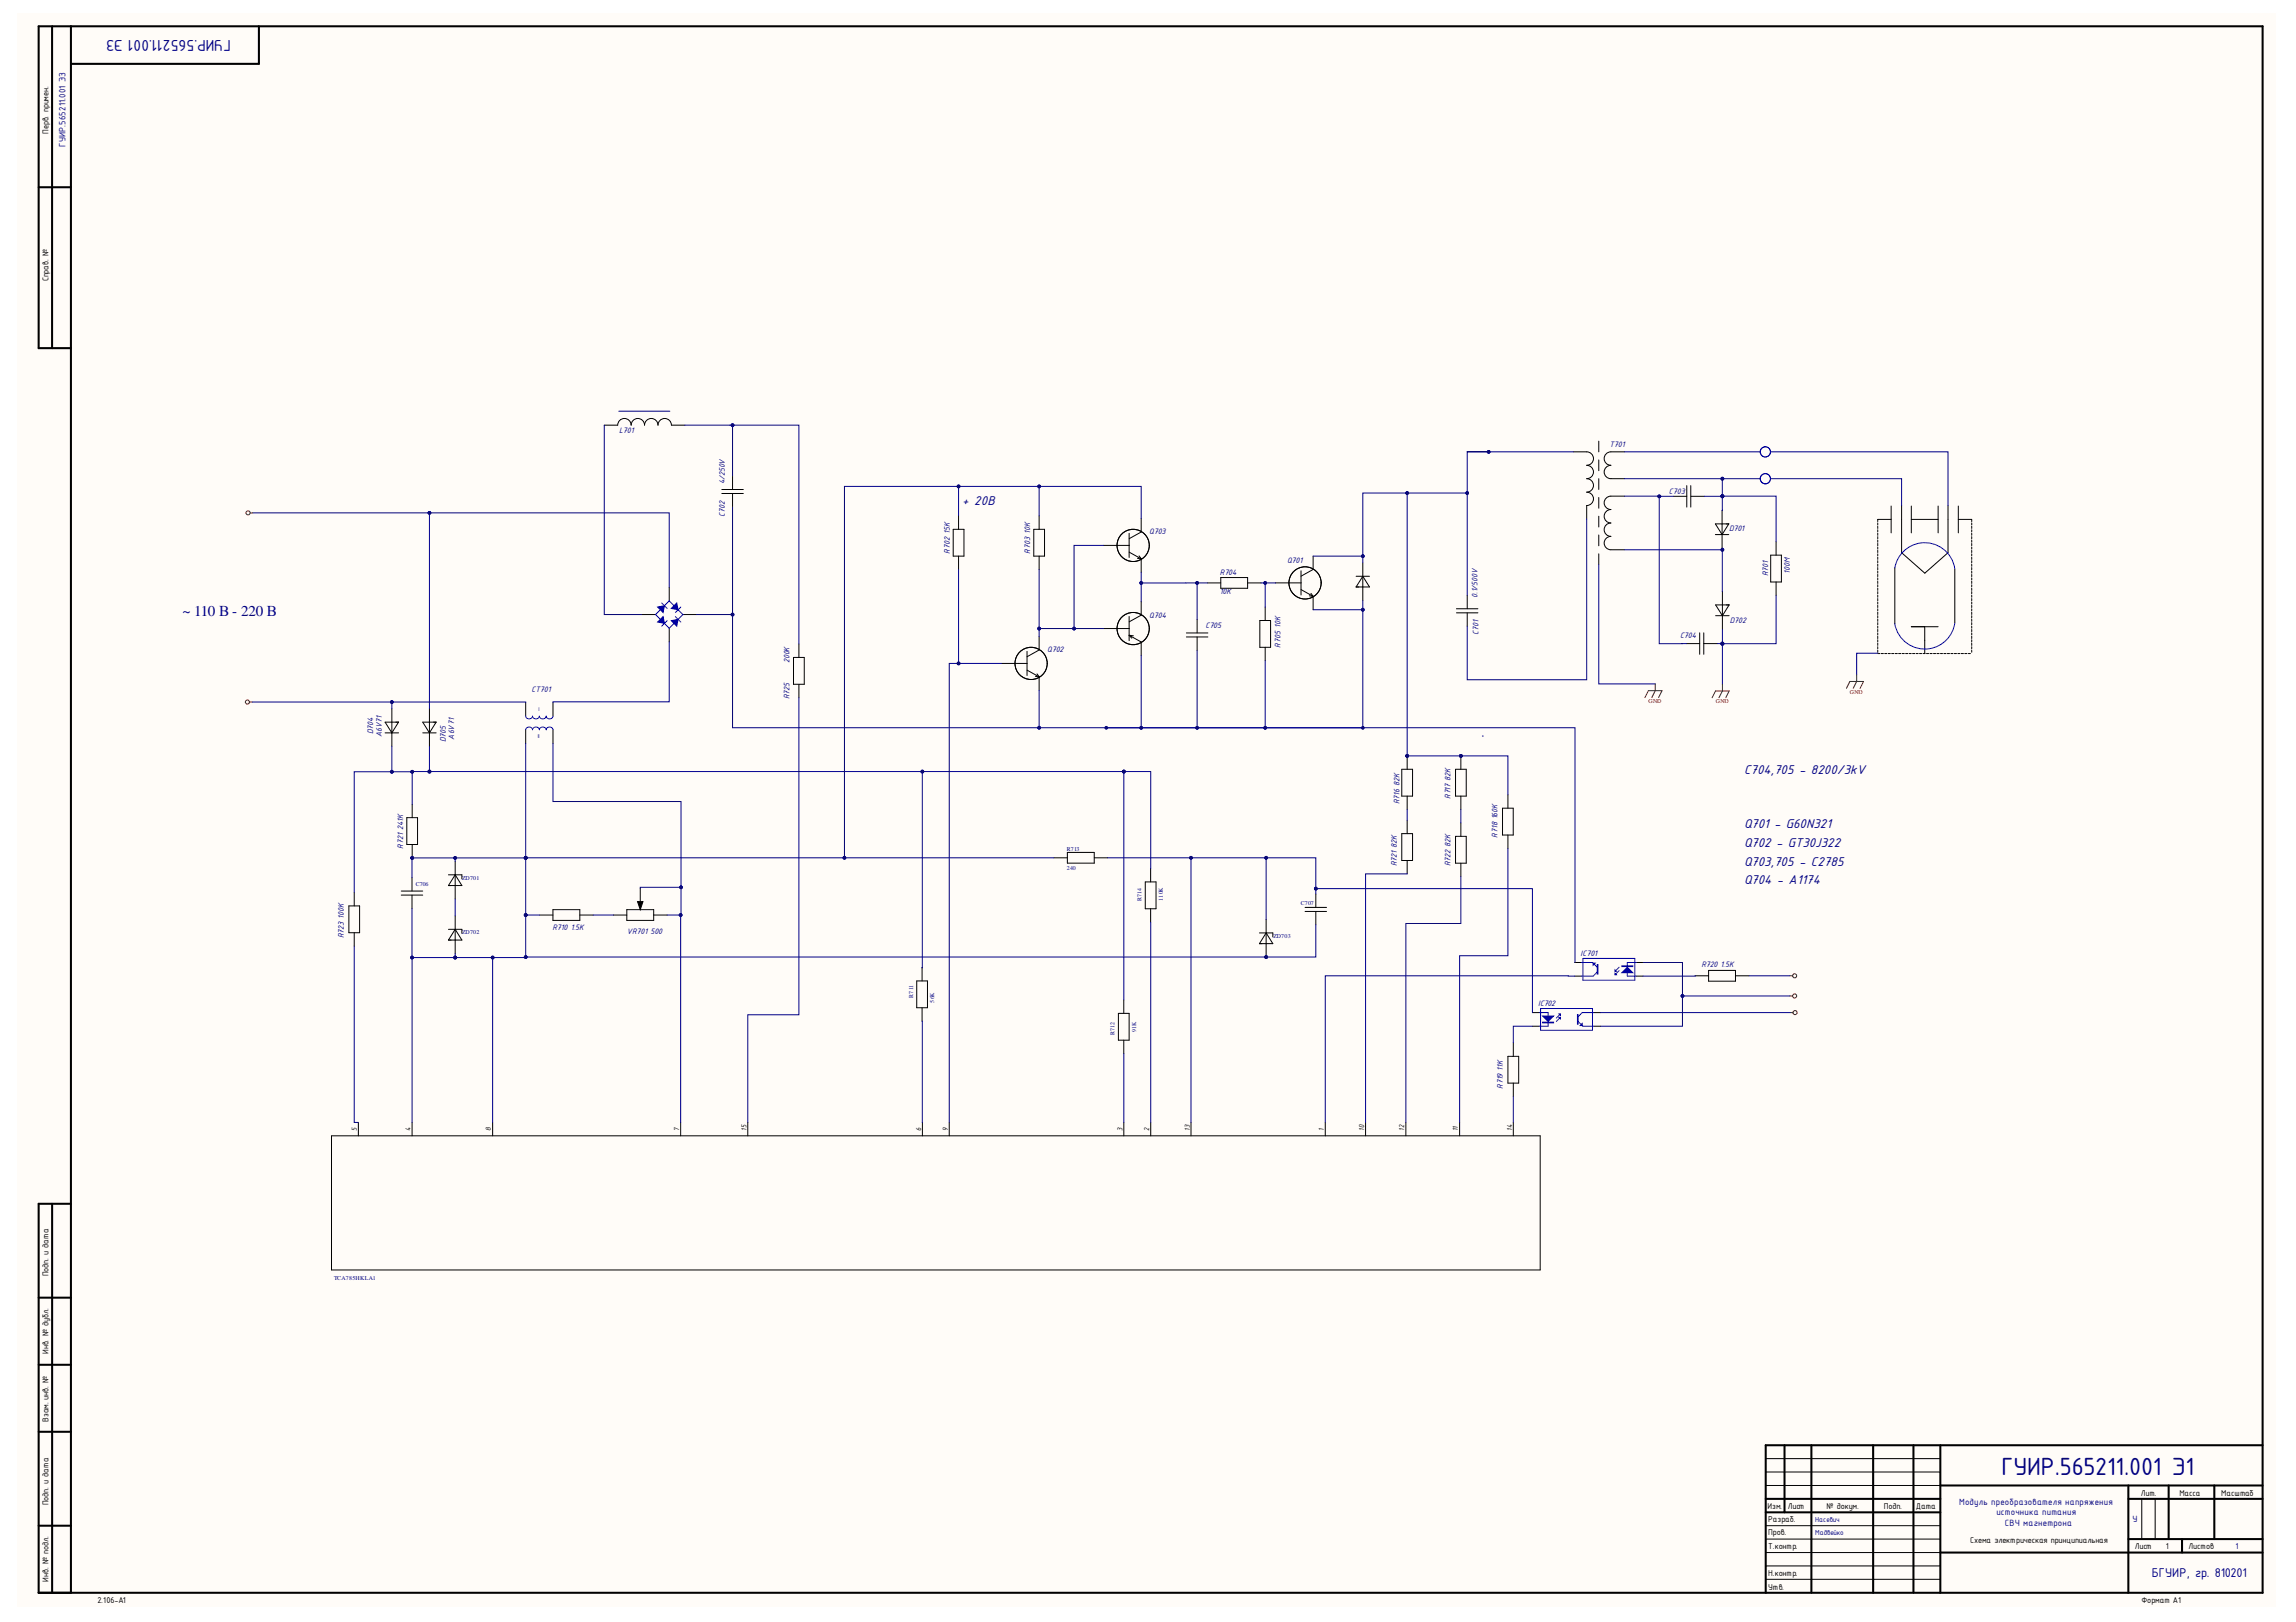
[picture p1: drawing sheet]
<svg xmlns="http://www.w3.org/2000/svg" width="297mm" height="210mm" viewBox="0 0 297 210" stroke-linecap="round" stroke-linejoin="round" font-family="sans-serif">
<defs><g id="words">
<text font-size="3.5" fill="#000080" x="259" y="190.8">ГУИР.565211.001 Э1</text>
<text font-size="2.2" fill="#000080" x="29.9" y="5.2" transform="rotate(-180 29.9 5.2)">ГУИР.565211.001 ЭЗ</text>
<text font-size="1.9" fill="#000080" x="23.6" y="79.8">~ 110 В - 220 В</text>
<g font-size="1.8" fill="#000080">
<text x="124.5" y="65.3">+ 20B</text>
<text x="225.6" y="100.2">C704,705 - 8200/3kV</text>
<text x="225.6" y="107.1">Q701 - G60N321</text>
<text x="225.6" y="109.6">Q702 - GT30J322</text>
<text x="225.6" y="112">Q703,705 - C2785</text>
<text x="225.6" y="114.4">Q704 - А1174</text>
<text x="278.4" y="204.1">БГУИР, гр. 810201</text>
</g>
<g font-size="1.3" fill="#000080">
<text x="8.5" y="19" transform="rotate(-90 8.5 19)">ГУИР.565211.001 ЭЗ</text>
<text x="253.5" y="194.7">Модуль преобразователя напряжения</text>
<text x="258.3" y="196.1">источника питания</text>
<text x="259.4" y="197.5">СВЧ магнетрона</text>
<text x="275.9" y="196.9">У</text>
</g>
<g font-size="1.2">
<text x="6.3" y="17.3" transform="rotate(-90 6.3 17.3)">Перв. примен.</text>
<text x="6.3" y="36.4" transform="rotate(-90 6.3 36.4)">Справ. №</text>
<text x="6.3" y="165.2" transform="rotate(-90 6.3 165.2)">Подп. и дата</text>
<text x="6.3" y="175.2" transform="rotate(-90 6.3 175.2)">Инв. № дубл.</text>
<text x="6.3" y="184.1" transform="rotate(-90 6.3 184.1)">Взам. инв. №</text>
<text x="6.3" y="194.8" transform="rotate(-90 6.3 194.8)">Подп. и дата</text>
<text x="228.7" y="195.2">Изм.</text>
<text x="228.8" y="197">Разраб.</text>
<text x="231.3" y="195.2">Лист</text>
<text x="236.3" y="195.2">№ докум.</text>
<text x="243.7" y="195.2">Подп.</text>
<text x="247.9" y="195.2">Дата</text>
<text x="277" y="193.5">Лит.</text>
<text x="282" y="193.5">Масса</text>
<text x="287.4" y="193.5">Масштаб</text>
<text x="228.8" y="198.7">Пров.</text>
<text x="228.8" y="203.9">Н.контр.</text>
<text x="228.8" y="200.5">Т.контр.</text>
<text x="254.9" y="199.6">Схема электрическая принципиальная</text>
<text x="276.2" y="200.5">Лист</text>
<text x="280.2" y="200.5">1</text>
<text x="283.1" y="200.5">Листов</text>
<text x="6.3" y="204.7" transform="rotate(-90 6.3 204.7)">Инв. № подл.</text>
<text x="12.6" y="207.4">2.106-A1</text>
<text x="228.8" y="205.7">Утв.</text>
<text x="277.1" y="207.4">Формат А1</text>
</g>
<text font-size="1.2" fill="#000080" x="289.2" y="200.5">1</text>
<g font-size="1.1" fill="#000080">
<text x="80.1" y="56.1">L701</text>
<text x="208.2" y="57.9">T701</text>
<text x="93.8" y="62.7" transform="rotate(-90 93.8 62.7)">4/250V</text>
<text x="215.9" y="63.9">C703</text>
<text x="93.8" y="66.9" transform="rotate(-90 93.8 66.9)">C702</text>
<text x="122.9" y="71.6" transform="rotate(-90 122.9 71.6)">R702</text>
<text x="122.9" y="69.1" transform="rotate(-90 122.9 69.1)">15K</text>
<text x="133.3" y="71.6" transform="rotate(-90 133.3 71.6)">R703</text>
<text x="133.3" y="69.1" transform="rotate(-90 133.3 69.1)">10K</text>
<text x="148.7" y="69.1">Q703</text>
<text x="223.7" y="68.8">D701</text>
<text x="157.8" y="74.4">R704</text>
<text x="157.8" y="76.9">10K</text>
<text x="166.5" y="72.8">Q701</text>
<text x="191.1" y="77.4" transform="rotate(-90 191.1 77.4)">0.1/500V</text>
<text x="228.8" y="74.6" transform="rotate(-90 228.8 74.6)">R701</text>
<text x="231.6" y="74.3" transform="rotate(-90 231.6 74.3)">100M</text>
<text x="148.7" y="79.9">Q704</text>
<text x="155.9" y="81.3">C705</text>
<text x="165.7" y="83.8" transform="rotate(-90 165.7 83.8)">R705</text>
<text x="165.7" y="81.3" transform="rotate(-90 165.7 81.3)">10K</text>
<text x="191.3" y="82.1" transform="rotate(-90 191.3 82.1)">C701</text>
<text x="217.3" y="82.6">C704</text>
<text x="223.8" y="80.6">D702</text>
<text x="68.8" y="89.6">CT701</text>
<text x="102.2" y="85.8" transform="rotate(-90 102.2 85.8)">200K</text>
<text x="135.5" y="84.4">Q702</text>
<text x="48.3" y="95" transform="rotate(-90 48.3 95)">D704</text>
<text x="49.4" y="95.4" transform="rotate(-90 49.4 95.4)">A6V71</text>
<text x="58.8" y="95.7" transform="rotate(-90 58.8 95.7)">A6V71</text>
<text x="102.2" y="90.5" transform="rotate(-90 102.2 90.5)">R725</text>
<text x="57.7" y="96.1" transform="rotate(-90 57.7 96.1)">D705</text>
<text x="181.1" y="101.7" transform="rotate(-90 181.1 101.7)">82K</text>
<text x="187.7" y="101" transform="rotate(-90 187.7 101)">82K</text>
<text x="52.2" y="107.5" transform="rotate(-90 52.2 107.5)">241K</text>
<text x="181.1" y="104.1" transform="rotate(-90 181.1 104.1)">R716</text>
<text x="187.7" y="103.4" transform="rotate(-90 187.7 103.4)">R717</text>
<text x="193.8" y="106" transform="rotate(-90 193.8 106)">160K</text>
<text x="52.2" y="109.8" transform="rotate(-90 52.2 109.8)">R721</text>
<text x="180.7" y="112.1" transform="rotate(-90 180.7 112.1)">R721</text>
<text x="180.7" y="109.7" transform="rotate(-90 180.7 109.7)">82K</text>
<text x="187.7" y="112.1" transform="rotate(-90 187.7 112.1)">R722</text>
<text x="187.7" y="109.6" transform="rotate(-90 187.7 109.6)">82K</text>
<text x="193.8" y="108.4" transform="rotate(-90 193.8 108.4)">R718</text>
<text x="44.5" y="118.9" transform="rotate(-90 44.5 118.9)">100K</text>
<text x="44.5" y="121.4" transform="rotate(-90 44.5 121.4)">R723</text>
<text x="71.5" y="120.3">R710 1.5K</text>
<text x="81.1" y="120.8">VR701</text>
<text x="84.2" y="120.8">500</text>
<text x="204.5" y="123.7">IC701</text>
<text x="220.1" y="125.1">R720 1.5K</text>
<text x="199" y="130.2">IC702</text>
<text x="194.4" y="140.9" transform="rotate(-90 194.4 140.9)">R719</text>
<text x="194.4" y="138.5" transform="rotate(-90 194.4 138.5)">11K</text>
</g>
<g font-size="1" fill="#000080">
<text x="234.9" y="197">Насевич</text>
<text x="234.9" y="198.6">Мадвейко</text>
</g>
<g font-size=".9">
<text x="46.2" y="146.3" transform="rotate(-90 46.2 146.3)">5</text>
<text x="53.1" y="146.3" transform="rotate(-90 53.1 146.3)">4</text>
<text x="63.5" y="146.3" transform="rotate(-90 63.5 146.3)">8</text>
<text x="87.9" y="146.3" transform="rotate(-90 87.9 146.3)">7</text>
<text x="96.6" y="146.3" transform="rotate(-90 96.6 146.3)">15</text>
<text x="119.2" y="146.3" transform="rotate(-90 119.2 146.3)">6</text>
<text x="122.6" y="146.3" transform="rotate(-90 122.6 146.3)">9</text>
<text x="145.2" y="146.3" transform="rotate(-90 145.2 146.3)">3</text>
<text x="148.7" y="146.3" transform="rotate(-90 148.7 146.3)">2</text>
<text x="153.9" y="146.3" transform="rotate(-90 153.9 146.3)">13</text>
<text x="171.3" y="146.3" transform="rotate(-90 171.3 146.3)">1</text>
<text x="176.5" y="146.3" transform="rotate(-90 176.5 146.3)">10</text>
<text x="181.7" y="146.3" transform="rotate(-90 181.7 146.3)">12</text>
<text x="188.6" y="146.3" transform="rotate(-90 188.6 146.3)">11</text>
<text x="195.6" y="146.3" transform="rotate(-90 195.6 146.3)">14</text>
</g>
<g font-size=".8" fill="#800000">
<text x="239.3" y="89.8">GND</text>
<text x="213.3" y="91">GND</text>
<text x="222" y="91">GND</text>
</g>
<g font-size=".8" fill="#000080">
<text x="69.6" y="95.5">II</text>
<text x="69.7" y="92">I</text>
<text x="59.8" y="113.9">ZD701</text>
<text x="138" y="110.1">R713</text>
<text x="138" y="112.5">240</text>
<text x="53.8" y="114.6">C706</text>
<text x="147.7" y="116.6" transform="rotate(-90 147.7 116.6)">R714</text>
<text x="150.5" y="116.6" transform="rotate(-90 150.5 116.6)">110K</text>
<text x="168.3" y="117.1">C707</text>
<text x="59.8" y="120.9">ZD702</text>
<text x="164.7" y="121.4">ZD703</text>
<text x="118.1" y="129.1" transform="rotate(-90 118.1 129.1)">R711</text>
<text x="120.9" y="129.8" transform="rotate(-90 120.9 129.8)">56K</text>
<text x="144.2" y="133.9" transform="rotate(-90 144.2 133.9)">R712</text>
<text x="147" y="133.6" transform="rotate(-90 147 133.6)">91K</text>
<text x="43.2" y="165.7">TCA785HKLA1</text>
</g>
</g></defs>
<g fill="#fffcf8">
<path d="M2.2 1.7h292.3v206.2h-292.3z" fill-rule="evenodd"/>
<path d="M2.2 1.7h292.3v206.2h-292.3z" fill-rule="evenodd"/>
</g>
<g fill="none" stroke="#000" stroke-width=".26">
<path d="M6.7 3.4v41.7M9.2 3.4v202.7M33.5 3.4v4.9h-24.3M5 24.2h4.2M9.2 45.1h-4.2v-41.7h287.7v202.7h-287.7v-50.3h4.2M6.7 155.8v50.3M5 176.6h4.2M5 167.9h4.2M5 185.3h4.2M5 197.4h4.2M228.4 194h22.6M228.4 195.7h22.6"/>
<path d="M230.9 187v8.7M234.3 187v19.1M242.3 187v19.1M247.5 187v19.1M251 192.2h41.7M251 187v19.1M275.4 194h17.3M275.4 192.2v13.9M275.4 199.2h17.3M280.6 192.2v7M282.3 199.2v1.7M286.5 192.2v7"/>
<path d="M292.7 187h-64.3v19.1M251 200.9h41.7"/>
</g>
<g fill="none" stroke="#000" stroke-width=".13">
<path d="M45.1 117.2h1.4v3.5h-1.4zM45.8 115.5v1.7M45.8 120.7v1.7M228.4 199.2h22.6M228.4 197.4h22.6M228.4 192.2h22.6M228.4 190.5h22.6M228.4 188.8h22.6M277.1 194v5.2M278.8 194v5.2M228.4 204.4h22.6M228.4 202.6h22.6"/>
<path d="M228.4 200.9h22.6"/>
</g>
<circle cx="53.3" cy="111" r=".18" fill="#000080"/>
<circle cx="53.3" cy="111" r=".18" fill="none" stroke="#000080" stroke-width=".13"/>
<path d="M53.3 109.3v1.7" fill="none" stroke="#000" stroke-width=".13"/>
<circle cx="53.3" cy="111" r=".18" fill="#000080"/>
<circle cx="53.3" cy="111" r=".18" fill="none" stroke="#000080" stroke-width=".13"/>
<g fill="none" stroke="#000" stroke-width=".13">
<path d="M83 79.5h1.8M86.6 76v1.8M88.3 79.5h1.8M49.8 93.5h1.8l-.9 1.3zM49.8 94.8h1.8M50.7 91.7v4.9M54.7 93.5h1.7l-.8 1.3zM54.7 94.8h1.7M55.6 91.7v4.9M68 90.9v1.8M68 94.4v1.8M71.5 90.9v1.8"/>
<path d="M71.5 94.4v1.8M86.6 81.3v1.8M52.6 105.8h1.4v3.5h-1.4zM53.3 104.1v1.7M69.8 118.4h1.7M71.5 117.7h3.5v1.4h-3.5zM75 118.4h1.7M79.4 118.4h1.7M81.1 117.7h3.5v1.4h-3.5zM82.5 116.7h.7l-.4 1zM82.8 114.9v1.8M84.6 118.4h1.7"/>
</g>
<g fill="none" stroke="#800000" stroke-width=".13">
<path d="M32.4 66.4h.3M32.3 90.8h.3"/>
<circle cx="32.1" cy="66.4" r=".27"/>
<circle cx="32" cy="90.9" r=".26"/>
</g>
<path d="M84.8 79.5l1.8-1.7 1.7 1.7-1.7 1.8zM85.6 78l.7 .7M68 94.4a.45 .45 0 0 1 .5-.3 .45 .45 0 0 1 .4 .3 .45 .45 0 0 1 .4-.3 .45 .45 0 0 1 .5 .3 .45 .45 0 0 1 .4-.3 .45 .45 0 0 1 .5 .3 .45 .45 0 0 1 .4-.3 .45 .45 0 0 1 .4 .3M68 92.7a.45 .45 0 0 0 .5 .3 .45 .45 0 0 0 .4-.3 .45 .45 0 0 0 .4 .3 .45 .45 0 0 0 .5-.3 .45 .45 0 0 0 .4 .3 .45 .45 0 0 0 .5-.3 .45 .45 0 0 0 .4 .3 .45 .45 0 0 0 .4-.3" fill="none" stroke="#00f" stroke-width=".13"/>
<path d="M82.5 116.7h.7l-.4 1z" fill="#000"/>
<path d="M85.1 78.6l.9-.2-.2 .9z" fill="#00f"/>
<path d="M85.1 78.6l.9-.2-.2 .9zM88.1 78.6l-.7 .7" fill="none" stroke="#00f" stroke-width=".13"/>
<path d="M86.8 78.7l.8-.7 .1 .9z" fill="#00f"/>
<path d="M86.8 78.7l.8-.7 .1 .9zM86.3 80.3l-.7 .7" fill="none" stroke="#00f" stroke-width=".13"/>
<path d="M85.1 80.5l.7-.7 .2 .9z" fill="#00f"/>
<path d="M87.4 79.8l.7 .7M85.1 80.5l.7-.7 .2 .9z" fill="none" stroke="#00f" stroke-width=".13"/>
<path d="M86.8 80.3l.9-.2-.1 .9z" fill="#00f"/>
<g fill="none" stroke="#00f" stroke-width=".13">
<path d="M245.1 73.5a3.9 3.9 0 0 1 4-3.3 3.9 3.9 0 0 1 3.8 3.4M86.8 80.3l.9-.2-.1 .9zM252.9 80.6a3.9 3.9 0 0 1-3.9 3.4 3.9 3.9 0 0 1-3.9-3.3M204.6 124.6h1.4l.6 .6M204.8 124h6.7v2.8h-6.7zM206.6 125.8l-.5 .5h-1.5M209.5 125.2l-.6 .5M209.5 125.6l-.6 .5M211.7 124.6h-1.2v1.7h1.2"/>
<circle cx="228.4" cy="58.5" r=".66"/>
<circle cx="228.4" cy="62" r=".66"/>
</g>
<g fill="none" stroke="#000" stroke-width=".13">
<path d="M78.2 55h1.7a.87 .87 0 0 1 .9-.8 .87 .87 0 0 1 .9 .8 .87 .87 0 0 1 .8-.8 .87 .87 0 0 1 .9 .8 .87 .87 0 0 1 .9-.8 .87 .87 0 0 1 .8 .8 .87 .87 0 0 1 .9-.8 .87 .87 0 0 1 .9 .8h1.7M203.5 58.5h1.8a.87 .87 0 0 1 .9 .8 .87 .87 0 0 1-.9 .9 .87 .87 0 0 1 .9 .9 .87 .87 0 0 1-.9 .8 .87 .87 0 0 1 .9 .9 .87 .87 0 0 1-.9 .9 .87 .87 0 0 1 .9 .9 .87 .87 0 0 1-.9 .8v1.8M206.8 57.1v1.4M206.8 59.5v1.4M210.1 58.5h-1.7a.87 .87 0 0 0-.9 .8 .87 .87 0 0 0 .9 .9 .87 .87 0 0 0-.9 .9 .87 .87 0 0 0 .9 .8h1.7M93.4 63.9h2.8M93.4 63.3h2.8M94.8 61.6v1.7M94.8 63.9v1.7M123.3 68.5h1.4v3.5h-1.4zM124 66.8v1.7M124 72v1.7"/>
<path d="M133.7 68.5h1.4v3.5h-1.4zM134.4 66.8v1.7M134.4 72v1.7M142.8 70.6h3.3M146.1 71.5l1.5 .8v1.8M146.1 69v3.1M146.1 79.8v3.1M147.4 71.9l.3 .5-.5-.2M147.6 67.1v1.7l-1.5 .9M147.6 77.9v1.7l-1.5 .9M156.2 75.4h1.7M157.9 74.7h3.5v1.4h-3.5z"/>
<path d="M161.4 75.4h1.7M163.7 78.6v1.7M165 75.4h3.3M168.3 76.3l1.6 .9v1.7M168.3 73.9v3.1M169.6 76.8l.3 .4-.5-.1M169.9 72v1.7l-1.6 .9M175.4 74.6h1.8M176.3 72.8v4.9M176.3 74.6l.9 1.4h-1.8zM188.4 79.3h2.8M188.4 78.8h2.8"/>
<path d="M189.8 77v1.8M189.8 79.3v1.7M206.8 61.9v1.4M206.8 64.4v1.4M206.8 66.8v1.4M206.8 69.2v1.4M206.8 71.7v1.4M210.1 64.2h-1.7a.87 .87 0 0 0-.9 .9 .87 .87 0 0 0 .9 .8 .87 .87 0 0 0-.9 .9 .87 .87 0 0 0 .9 .9 .87 .87 0 0 0-.9 .8 .87 .87 0 0 0 .9 .9 .87 .87 0 0 0-.9 .9 .87 .87 0 0 0 .9 .8h1.7M216.5 64.2h1.7M218.2 62.8v2.8M218.7 64.2h1.8M218.7 62.8v2.8"/>
<path d="M221.9 67.8h1.8l-.9 1.4zM221.9 69.2h1.8M222 78.3h1.7l-.9 1.4zM222 79.7h1.7M222.8 66.1v4.8M222.8 76.6v4.8M229.1 71.8h1.4v3.5h-1.4zM229.8 70.1v1.7M229.8 75.3v1.7M242.9 67.7v.2M242.9 68.1v.3M242.9 68.6v.2"/>
<path d="M242.9 69v.3M242.9 69.4v.3M242.9 69.9v.3M242.9 70.3v.3M242.9 70.8v.3M242.9 71.2v.3M242.9 71.7v.2M242.9 72.1v.3M242.9 72.6v.2M242.9 73v.3M242.9 73.4v.3M242.9 73.9v.3"/>
<path d="M242.9 74.3v.3M242.9 74.8v.3M242.9 75.2v.3M242.9 75.7v.2M242.9 76.1v.3M242.9 76.6v.2M242.9 77v.3M242.9 77.5v.2M242.9 77.9v.3M242.9 78.3v.3M242.9 78.8v.3M242.9 79.2v.3"/>
<path d="M242.9 79.7v.3M244.7 65.5v3.5M244.7 67.2h-1.8v.3M245.1 73.5v7.2M246 65.4v6.1l3 2.7 3-2.7v-6.1M247.3 65.5v3.5M247.3 67.2h3.4M250.7 65.5v3.5M252.9 73.6v7M253.4 65.5v3.5M253.4 67.2h1.7v.3M255.1 67.7v.2"/>
<path d="M255.1 68.1v.3M255.1 68.6v.2M255.1 69v.3M255.1 69.4v.3M255.1 69.9v.3M255.1 70.3v.3M255.1 70.8v.3M255.1 71.2v.3M255.1 71.7v.2M255.1 72.1v.3M255.1 72.6v.2M255.1 73v.3"/>
<path d="M255.1 73.4v.3M255.1 73.9v.3M255.1 74.3v.3M255.1 74.8v.3M255.1 75.2v.3M255.1 75.7v.2M255.1 76.1v.3M255.1 76.6v.2M255.1 77v.3M255.1 77.5v.2M255.1 77.9v.3M255.1 78.3v.3"/>
<path d="M255.1 78.8v.3M255.1 79.2v.3M255.1 79.7v.3M102.7 85.1h1.3v3.5h-1.3zM103.4 83.3v1.8M103.4 88.6v1.7M129.6 85.9h3.3M132.9 86.7l1.5 .9v1.7M132.9 84.3v3.1M134.2 87.2l.3 .4-.6-.1M134.4 82.4v1.7l-1.5 .9M142.8 81.3h3.3"/>
<path d="M146.1 82.2l1.5 .9v1.7M146.1 82.2l.3 .4M146.1 82.2l.5 .1M153.5 82.4h2.8M153.5 81.9h2.8M154.9 80.2v1.7M154.9 82.4v1.8M163 80.3h1.4v3.5h-1.4zM163.7 83.8v1.7M218.2 83.3h1.7M219.9 81.9v2.8M220.4 83.3h1.8"/>
<path d="M220.4 81.9v2.8M242.9 80.1v.3M242.9 80.6v.2M242.9 81v.3M242.9 81.5v.2M242.9 81.9v.3M242.9 82.3v.3M242.9 82.8v.3M242.9 83.2v.3M242.9 83.7v.3M242.9 84.1v.3M242.9 84.6h.3"/>
<path d="M243.4 84.6h.3M243.8 84.6h.3M244.3 84.6h.3M244.7 84.6h.3M245.2 84.6h.3M245.6 84.6h.3M246.1 84.6h.3M246.5 84.6h.3M247 84.6h.3M247.3 81.1h3.4M247.4 84.6h.3M247.9 84.6h.3"/>
<path d="M248.3 84.6h.3M248.8 84.6h.3M249 81.1v3.5M249.2 84.6h.3M249.7 84.6h.3M250.1 84.6h.3M250.6 84.6h.3M251 84.6h.3M251.5 84.6h.3M251.9 84.6h.3M252.4 84.6h.3M252.8 84.6h.3"/>
<path d="M253.3 84.6h.3M253.7 84.6h.3M254.2 84.6h.3M254.6 84.6h.3M255.1 80.1v.3M255.1 80.6v.2M255.1 81v.3M255.1 81.5v.2M255.1 81.9v.3M255.1 82.3v.3M255.1 82.8v.3M255.1 83.2v.3"/>
<path d="M255.1 83.7v.3M255.1 84.1v.3M203.7 126.3h.9M203.7 124.6h.9M211.7 126.3h.9M211.7 124.6h.9"/>
<circle cx="146.6" cy="70.6" r="2.08"/>
<circle cx="146.6" cy="70.6" r="2.09"/>
<circle cx="168.8" cy="75.4" r="2.08"/>
<circle cx="133.4" cy="85.9" r="2.08"/>
<circle cx="133.4" cy="85.9" r="2.09"/>
<circle cx="146.6" cy="81.3" r="2.08"/>
<circle cx="146.6" cy="81.3" r="2.09"/>
</g>
<path d="M212.8 90.3l.5-.9h1.7l-.4 .9M214.1 88.5v.9l-.4 .9M221.5 90.3l.4-.9h1.8l-.4 .9M222.8 88.5v.9l-.4 .9M238.9 89.1l.4-.9h1.8l-.5 .9M240.2 87.3v.9l-.4 .9" fill="none" stroke="#800000" stroke-width=".13"/>
<path d="M209.8 125.9l.7-.7 .7 .7z" fill="#00f"/>
<path d="M209.8 125.9l.7-.7 .7 .7z" fill="none" stroke="#00f" stroke-width=".13"/>
<path d="M209.8 125h1.4v.1h-1.4z" fill-rule="evenodd" fill="#00f"/>
<path d="M209.8 125h1.4v.1h-1.4z" fill="none" stroke="#00f" stroke-width=".13"/>
<path d="M208.9 126l.2 .1h-.2z" fill="#00f"/>
<path d="M208.9 126l.2 .1h-.2z" fill="none" stroke="#00f" stroke-width=".13"/>
<path d="M208.9 125.5l.2 .2h-.2z" fill="#00f"/>
<path d="M208.9 125.5l.2 .2h-.2z" fill="none" stroke="#00f" stroke-width=".13"/>
<path d="M206.6 124.8h.1v1.3h-.1z" fill-rule="evenodd" fill="#00f"/>
<path d="M206.6 124.8h.1v1.3h-.1z" fill="none" stroke="#00f" stroke-width=".13"/>
<path d="M206.1 124.6h.3l-.3 .3z" fill="#00f"/>
<path d="M199.1 131h1.2v1.8h-1.2M199.3 130.5h6.7v2.8h-6.7zM201.9 131.7l-.6 .5M201.9 131.2l-.6 .5M204.2 132.2l.6 .6h1.4M206.1 124.6h.3l-.3 .3zM206.2 131h-1.5l-.5 .6" fill="none" stroke="#00f" stroke-width=".13"/>
<path d="M198.3 131h.8M198.3 132.8h.8M206.2 131h.9M206.2 132.8h.9" fill="none" stroke="#000" stroke-width=".13"/>
<path d="M199.6 131.5h1.4l-.7 .7z" fill="#00f"/>
<path d="M199.6 131.5h1.4l-.7 .7z" fill="none" stroke="#00f" stroke-width=".13"/>
<path d="M199.6 132.3h1.4v.1h-1.4z" fill-rule="evenodd" fill="#00f"/>
<path d="M199.6 132.3h1.4v.1h-1.4z" fill="none" stroke="#00f" stroke-width=".13"/>
<path d="M201.7 131.2h.2v.2z" fill="#00f"/>
<path d="M201.7 131.2h.2v.2z" fill="none" stroke="#00f" stroke-width=".13"/>
<path d="M201.7 131.7h.2v.1z" fill="#00f"/>
<path d="M201.7 131.7h.2v.1z" fill="none" stroke="#00f" stroke-width=".13"/>
<path d="M204.1 131.3h.1v1.2h-.1z" fill-rule="evenodd" fill="#00f"/>
<path d="M204.1 131.3h.1v1.2h-.1z" fill="none" stroke="#00f" stroke-width=".13"/>
<path d="M204.4 132.7l.3-.2v.2z" fill="#00f"/>
<path d="M204.4 132.7l.3-.2v.2z" fill="none" stroke="#00f" stroke-width=".13"/>
<g fill="none" stroke="#000" stroke-width=".13">
<path d="M51.9 115.8h2.8M51.9 115.3h2.8M53.3 113.6v1.7M53.3 115.8v1.8M58 113.2h1.8v.5M58.9 111.5v4.8M58.9 118.5v4.9M58.9 113.2l.9 1.4h-1.8zM136.3 111h1.8M138.1 110.3h3.5v1.4h-3.5zM141.6 111h1.7M58 120.3h1.8v.5"/>
<path d="M58.9 120.3l.9 1.4h-1.8zM118.6 126.9h1.4v3.5h-1.4zM119.3 125.2v1.7M119.3 130.4v1.7M42.9 147h156.4v17.3h-156.4zM46.4 145.3v1.7M53.3 145.3v1.7M63.7 145.3v1.7M88.1 145.3v1.7M96.7 145.3v1.7M119.3 145.3v1.7M122.8 145.3v1.7"/>
<path d="M145.4 145.3v1.7M148.9 145.3v1.7M154.1 145.3v1.7M171.5 145.3v1.7M176.7 145.3v1.7M181.9 145.3v1.7M188.8 145.3v1.7M195.8 145.3v1.7"/>
</g>
<circle cx="163.8" cy="123.9" r=".18" fill="#000080"/>
<circle cx="163.8" cy="123.9" r=".18" fill="none" stroke="#000080" stroke-width=".13"/>
<path d="M163.8 122.1v1.7" fill="none" stroke="#000" stroke-width=".13"/>
<circle cx="163.8" cy="123.9" r=".18" fill="#000080"/>
<circle cx="163.8" cy="123.9" r=".18" fill="none" stroke="#000080" stroke-width=".13"/>
<g fill="none" stroke="#000" stroke-width=".13">
<path d="M148.2 114.1h1.4v3.5h-1.4zM148.9 112.4v1.7M148.9 117.6v1.7M163.8 119v3.1M168.8 118h2.8M168.8 117.4h2.8M170.2 115.7v1.7M170.2 118v1.7M144.7 131.1h1.4v3.5h-1.4zM145.4 129.4v1.7M145.4 134.6v1.7M162.9 120.7h1.8v.5"/>
<path d="M163.8 120.7l.9 1.4h-1.8z"/>
</g>
<circle cx="182" cy="97.8" r=".18" fill="#000080"/>
<circle cx="182" cy="97.8" r=".18" fill="none" stroke="#000080" stroke-width=".13"/>
<path d="M182 97.8v1.8M182 103v1.8" fill="none" stroke="#000" stroke-width=".13"/>
<circle cx="182" cy="97.8" r=".18" fill="#000080"/>
<circle cx="182" cy="97.8" r=".18" fill="none" stroke="#000080" stroke-width=".13"/>
<path d="M181.4 99.6h1.3v3.4h-1.3zM181.4 107.9h1.3v3.5h-1.3zM182 106.2v1.7M182 111.4v1.7M188.3 108.2h1.4v3.5h-1.4zM189 106.5v1.7M189 111.7v1.7" fill="none" stroke="#000" stroke-width=".13"/>
<circle cx="189" cy="97.8" r=".18" fill="#000080"/>
<circle cx="189" cy="97.8" r=".18" fill="none" stroke="#000080" stroke-width=".13"/>
<path d="M189 97.8v1.8M189 103v1.8" fill="none" stroke="#000" stroke-width=".13"/>
<circle cx="189" cy="97.8" r=".18" fill="#000080"/>
<g fill="none" stroke="#000080" stroke-width=".13">
<path d="M222.8 83.3v5.2"/>
<circle cx="189" cy="97.8" r=".18"/>
</g>
<path d="M188.3 99.6h1.4v3.4h-1.4zM194.4 104.6h1.4v3.5h-1.4zM195.1 102.9v1.7M195.1 108.1v1.7M195.1 136.7h1.4v3.5h-1.4zM195.8 135v1.7M219.3 126.3h1.7M221 125.6h3.5v1.4h-3.5zM224.5 126.3h1.8M195.8 140.2v1.7" fill="none" stroke="#000" stroke-width=".13"/>
<g fill="none" stroke="#800000" stroke-width=".13">
<path d="M231.6 126.3h.3M231.6 128.9h.3M231.6 131h.4"/>
<circle cx="232.2" cy="126.3" r=".26"/>
<circle cx="232.2" cy="128.9" r=".26"/>
<circle cx="232.2" cy="131" r=".26"/>
</g>
<circle cx="222.8" cy="83.3" r=".18" fill="#000080"/>
<g fill="none" stroke="#000080" stroke-width=".13">
<path d="M32.6 90.8h18.1"/>
<circle cx="222.8" cy="83.3" r=".18"/>
</g>
<circle cx="50.7" cy="90.9" r=".18" fill="#000080"/>
<g fill="none" stroke="#000080" stroke-width=".13">
<path d="M32.7 66.4h53.9v9.6"/>
<circle cx="50.7" cy="90.9" r=".18"/>
</g>
<circle cx="55.6" cy="66.4" r=".18" fill="#000080"/>
<g fill="none" stroke="#000080" stroke-width=".13">
<path d="M50.7 96.6v3.3h-4.9v15.6M45.8 122.4v22.9h.6"/>
<circle cx="55.6" cy="66.4" r=".18"/>
</g>
<circle cx="50.7" cy="99.9" r=".18" fill="#000080"/>
<g fill="none" stroke="#000080" stroke-width=".13">
<path d="M50.7 99.9h2.6v4.2"/>
<circle cx="50.7" cy="99.9" r=".18"/>
</g>
<circle cx="53.3" cy="99.9" r=".18" fill="#000080"/>
<circle cx="53.3" cy="99.9" r=".18" fill="none" stroke="#000080" stroke-width=".13"/>
<circle cx="50.7" cy="99.9" r=".18" fill="#000080"/>
<g fill="none" stroke="#000080" stroke-width=".13">
<path d="M68 90.9l-17.3-.1v.9"/>
<circle cx="50.7" cy="99.9" r=".18"/>
</g>
<circle cx="50.7" cy="90.9" r=".18" fill="#000080"/>
<g fill="none" stroke="#000080" stroke-width=".13">
<path d="M53.3 117.6v27.7"/>
<circle cx="50.7" cy="90.9" r=".18"/>
</g>
<circle cx="53.3" cy="123.9" r=".18" fill="#000080"/>
<g fill="none" stroke="#000080" stroke-width=".13">
<path d="M58.9 111.5v-.5h-5.6v2.6"/>
<circle cx="53.3" cy="123.9" r=".18"/>
</g>
<circle cx="58.9" cy="111" r=".18" fill="#000080"/>
<circle cx="58.9" cy="111" r=".18" fill="none" stroke="#000080" stroke-width=".13"/>
<circle cx="53.3" cy="111" r=".18" fill="#000080"/>
<g fill="none" stroke="#000080" stroke-width=".13">
<path d="M53.3 123.9h5.6"/>
<circle cx="53.3" cy="111" r=".18"/>
</g>
<circle cx="53.3" cy="123.9" r=".18" fill="#000080"/>
<circle cx="53.3" cy="123.9" r=".18" fill="none" stroke="#000080" stroke-width=".13"/>
<circle cx="58.9" cy="123.9" r=".18" fill="#000080"/>
<g fill="none" stroke="#000080" stroke-width=".13">
<path d="M55.6 99.8l-2.3 .1"/>
<circle cx="58.9" cy="123.9" r=".18"/>
</g>
<circle cx="55.6" cy="99.8" r=".18" fill="#000080"/>
<circle cx="55.6" cy="99.8" r=".18" fill="none" stroke="#000080" stroke-width=".13"/>
<circle cx="53.3" cy="99.9" r=".18" fill="#000080"/>
<g fill="none" stroke="#000080" stroke-width=".13">
<path d="M55.6 99.8h63.7v25.4"/>
<circle cx="53.3" cy="99.9" r=".18"/>
</g>
<circle cx="119.3" cy="99.8" r=".18" fill="#000080"/>
<circle cx="119.3" cy="99.8" r=".18" fill="none" stroke="#000080" stroke-width=".13"/>
<circle cx="55.6" cy="99.8" r=".18" fill="#000080"/>
<g fill="none" stroke="#000080" stroke-width=".13">
<path d="M58.9 123.9h4.8"/>
<circle cx="55.6" cy="99.8" r=".18"/>
</g>
<circle cx="58.9" cy="123.9" r=".18" fill="#000080"/>
<circle cx="58.9" cy="123.9" r=".18" fill="none" stroke="#000080" stroke-width=".13"/>
<circle cx="63.7" cy="123.9" r=".18" fill="#000080"/>
<g fill="none" stroke="#000080" stroke-width=".13">
<path d="M58.9 111h9.1"/>
<circle cx="63.7" cy="123.9" r=".18"/>
</g>
<circle cx="58.9" cy="111" r=".18" fill="#000080"/>
<circle cx="58.9" cy="111" r=".18" fill="none" stroke="#000080" stroke-width=".13"/>
<circle cx="68" cy="111" r=".18" fill="#000080"/>
<g fill="none" stroke="#000080" stroke-width=".13">
<path d="M68 123.9h-4.3v21.4"/>
<circle cx="68" cy="111" r=".18"/>
</g>
<circle cx="63.7" cy="123.9" r=".18" fill="#000080"/>
<g fill="none" stroke="#000080" stroke-width=".13">
<path d="M170.2 119.7v4.1h-102.2v.1"/>
<circle cx="63.7" cy="123.9" r=".18"/>
</g>
<circle cx="163.8" cy="123.9" r=".18" fill="#000080"/>
<circle cx="163.8" cy="123.9" r=".18" fill="none" stroke="#000080" stroke-width=".13"/>
<circle cx="68" cy="123.9" r=".18" fill="#000080"/>
<g fill="none" stroke="#000080" stroke-width=".13">
<path d="M68 118.4h1.8"/>
<circle cx="68" cy="123.9" r=".18"/>
</g>
<circle cx="68" cy="118.4" r=".18" fill="#000080"/>
<g fill="none" stroke="#000080" stroke-width=".13">
<path d="M68 111h68.3"/>
<circle cx="68" cy="118.4" r=".18"/>
</g>
<circle cx="68" cy="111" r=".18" fill="#000080"/>
<circle cx="68" cy="111" r=".18" fill="none" stroke="#000080" stroke-width=".13"/>
<circle cx="109.2" cy="111" r=".18" fill="#000080"/>
<g fill="none" stroke="#000080" stroke-width=".13">
<path d="M71.5 96.2v7.5h16.6v14.7"/>
<circle cx="109.2" cy="111" r=".18"/>
</g>
<circle cx="88.1" cy="118.4" r=".18" fill="#000080"/>
<circle cx="88.1" cy="118.4" r=".18" fill="none" stroke="#000080" stroke-width=".13"/>
<circle cx="88.1" cy="114.8" r=".18" fill="#000080"/>
<g fill="none" stroke="#000080" stroke-width=".13">
<path d="M78.2 55v24.5h4.8M86.6 83.1v7.7h-15.1v.1M76.7 118.4h2.7M88.1 114.8h-5.3v.1"/>
<circle cx="88.1" cy="114.8" r=".18"/>
</g>
<circle cx="88.1" cy="114.8" r=".18" fill="#000080"/>
<g fill="none" stroke="#000080" stroke-width=".13">
<path d="M86.3 118.4h1.8v26.9"/>
<circle cx="88.1" cy="114.8" r=".18"/>
</g>
<circle cx="88.1" cy="118.4" r=".18" fill="#000080"/>
<g fill="none" stroke="#000080" stroke-width=".13">
<path d="M88.6 55h5.8M94.8 65.6v13.9h-4.7"/>
<circle cx="88.1" cy="118.4" r=".18"/>
</g>
<circle cx="94.8" cy="79.5" r=".18" fill="#000080"/>
<g fill="none" stroke="#000080" stroke-width=".13">
<path d="M94.4 55h.4v6.6"/>
<circle cx="94.8" cy="79.5" r=".18"/>
</g>
<circle cx="94.8" cy="55" r=".18" fill="#000080"/>
<g fill="none" stroke="#000080" stroke-width=".13">
<path d="M94.8 79.5v14.7h109l-.1 30.4"/>
<circle cx="94.8" cy="55" r=".18"/>
</g>
<circle cx="94.8" cy="79.5" r=".18" fill="#000080"/>
<circle cx="94.8" cy="79.5" r=".18" fill="none" stroke="#000080" stroke-width=".13"/>
<circle cx="134.4" cy="94.2" r=".18" fill="#000080"/>
<g fill="none" stroke="#000080" stroke-width=".13">
<path d="M94.8 55h8.6v28.3"/>
<circle cx="134.4" cy="94.2" r=".18"/>
</g>
<circle cx="94.8" cy="55" r=".18" fill="#000080"/>
<g fill="none" stroke="#000080" stroke-width=".13">
<path d="M124 66.8v-3.9h-14.8v48.1M103.4 90.3v41h-6.7v14"/>
<circle cx="94.8" cy="55" r=".18"/>
</g>
<circle cx="124" cy="62.9" r=".17" fill="#000080"/>
<circle cx="124" cy="62.9" r=".17" fill="none" stroke="#000080" stroke-width=".13"/>
<circle cx="109.2" cy="111" r=".18" fill="#000080"/>
<g fill="none" stroke="#000080" stroke-width=".13">
<path d="M119.3 99.8h26.1M119.3 132.1v13.2"/>
<circle cx="109.2" cy="111" r=".18"/>
</g>
<circle cx="119.3" cy="99.8" r=".18" fill="#000080"/>
<circle cx="119.3" cy="99.8" r=".18" fill="none" stroke="#000080" stroke-width=".13"/>
<circle cx="145.4" cy="99.8" r=".18" fill="#000080"/>
<g fill="none" stroke="#000080" stroke-width=".13">
<path d="M124 85.9h-1.2v59.4"/>
<circle cx="145.4" cy="99.8" r=".18"/>
</g>
<circle cx="124" cy="85.9" r=".17" fill="#000080"/>
<g fill="none" stroke="#000080" stroke-width=".13">
<path d="M124 73.7v12.2h5.6"/>
<circle cx="124" cy="85.9" r=".17"/>
</g>
<circle cx="124" cy="85.9" r=".17" fill="#000080"/>
<g fill="none" stroke="#000080" stroke-width=".13">
<path d="M124 62.9h23.6v4.2"/>
<circle cx="124" cy="85.9" r=".17"/>
</g>
<circle cx="124" cy="62.9" r=".17" fill="#000080"/>
<circle cx="124" cy="62.9" r=".17" fill="none" stroke="#000080" stroke-width=".13"/>
<circle cx="134.4" cy="62.9" r=".18" fill="#000080"/>
<g fill="none" stroke="#000080" stroke-width=".13">
<path d="M134.4 81.3h8.4"/>
<circle cx="134.4" cy="62.9" r=".18"/>
</g>
<circle cx="139" cy="81.3" r=".18" fill="#000080"/>
<circle cx="139" cy="81.3" r=".18" fill="none" stroke="#000080" stroke-width=".13"/>
<circle cx="134.4" cy="81.3" r=".18" fill="#000080"/>
<g fill="none" stroke="#000080" stroke-width=".13">
<path d="M142.8 70.6h-3.8v10.7"/>
<circle cx="134.4" cy="81.3" r=".18"/>
</g>
<circle cx="139" cy="81.3" r=".18" fill="#000080"/>
<g fill="none" stroke="#000080" stroke-width=".13">
<path d="M147.6 84.8v9.4h-4.5"/>
<circle cx="139" cy="81.3" r=".18"/>
</g>
<circle cx="143.1" cy="94.2" r=".18" fill="#000080"/>
<circle cx="143.1" cy="94.2" r=".18" fill="none" stroke="#000080" stroke-width=".13"/>
<circle cx="147.6" cy="94.2" r=".18" fill="#000080"/>
<g fill="none" stroke="#000080" stroke-width=".13">
<path d="M143.3 111h10.8v34.3"/>
<circle cx="147.6" cy="94.2" r=".18"/>
</g>
<circle cx="154.1" cy="111" r=".18" fill="#000080"/>
<g fill="none" stroke="#000080" stroke-width=".13">
<path d="M145.4 99.8h3.5v12.6"/>
<circle cx="154.1" cy="111" r=".18"/>
</g>
<circle cx="145.4" cy="99.8" r=".18" fill="#000080"/>
<g fill="none" stroke="#000080" stroke-width=".13">
<path d="M176.3 78.9v15.3h-28.7"/>
<circle cx="145.4" cy="99.8" r=".18"/>
</g>
<circle cx="176.3" cy="78.9" r=".18" fill="#000080"/>
<circle cx="176.3" cy="78.9" r=".18" fill="none" stroke="#000080" stroke-width=".13"/>
<circle cx="176.3" cy="94.2" r=".18" fill="#000080"/>
<circle cx="176.3" cy="94.2" r=".18" fill="none" stroke="#000080" stroke-width=".13"/>
<circle cx="163.7" cy="94.2" r=".18" fill="#000080"/>
<circle cx="163.7" cy="94.2" r=".18" fill="none" stroke="#000080" stroke-width=".13"/>
<circle cx="154.9" cy="94.2" r=".18" fill="#000080"/>
<circle cx="154.9" cy="94.2" r=".18" fill="none" stroke="#000080" stroke-width=".13"/>
<circle cx="147.6" cy="94.2" r=".18" fill="#000080"/>
<g fill="none" stroke="#000080" stroke-width=".13">
<path d="M156.2 75.4h-8.6"/>
<circle cx="147.6" cy="94.2" r=".18"/>
</g>
<circle cx="154.9" cy="75.4" r=".18" fill="#000080"/>
<circle cx="154.9" cy="75.4" r=".18" fill="none" stroke="#000080" stroke-width=".13"/>
<circle cx="147.6" cy="75.4" r=".18" fill="#000080"/>
<g fill="none" stroke="#000080" stroke-width=".13">
<path d="M154.1 111h9.7v8"/>
<circle cx="147.6" cy="75.4" r=".18"/>
</g>
<circle cx="163.8" cy="111" r=".18" fill="#000080"/>
<circle cx="163.8" cy="111" r=".18" fill="none" stroke="#000080" stroke-width=".13"/>
<circle cx="154.1" cy="111" r=".18" fill="#000080"/>
<g fill="none" stroke="#000080" stroke-width=".13">
<path d="M163.1 75.4h.6v3.2"/>
<circle cx="154.1" cy="111" r=".18"/>
</g>
<circle cx="163.7" cy="75.4" r=".17" fill="#000080"/>
<g fill="none" stroke="#000080" stroke-width=".13">
<path d="M165 75.4h-1.3"/>
<circle cx="163.7" cy="75.4" r=".17"/>
</g>
<circle cx="163.7" cy="75.4" r=".17" fill="#000080"/>
<g fill="none" stroke="#000080" stroke-width=".13">
<path d="M163.8 111h6.4v4"/>
<circle cx="163.7" cy="75.4" r=".17"/>
</g>
<circle cx="163.8" cy="111" r=".18" fill="#000080"/>
<circle cx="163.8" cy="111" r=".18" fill="none" stroke="#000080" stroke-width=".13"/>
<circle cx="170.2" cy="115" r=".18" fill="#000080"/>
<g fill="none" stroke="#000080" stroke-width=".13">
<path d="M176.3 77.7v1.2h-6.4"/>
<circle cx="170.2" cy="115" r=".18"/>
</g>
<circle cx="176.3" cy="78.9" r=".18" fill="#000080"/>
<g fill="none" stroke="#000080" stroke-width=".13">
<path d="M169.9 72h6.4v.8"/>
<circle cx="176.3" cy="78.9" r=".18"/>
</g>
<path d="M176.2 71.8h.2v.3h-.2z" fill="#000080"/>
<path d="M176.2 71.8h.2v.3h-.2zM170.2 115.7v-.7h28.1v16" fill="none" stroke="#000080" stroke-width=".13"/>
<circle cx="170.2" cy="115" r=".18" fill="#000080"/>
<g fill="none" stroke="#000080" stroke-width=".13">
<path d="M189.8 63.8h-13.5v8.2M203.7 126.3h-32.2v19"/>
<circle cx="170.2" cy="115" r=".18"/>
</g>
<circle cx="189.8" cy="63.8" r=".18" fill="#000080"/>
<circle cx="189.8" cy="63.8" r=".18" fill="none" stroke="#000080" stroke-width=".13"/>
<circle cx="182" cy="63.8" r=".18" fill="#000080"/>
<circle cx="182" cy="63.8" r=".18" fill="none" stroke="#000080" stroke-width=".13"/>
<path d="M176.2 71.8h.2v.3h-.2z" fill="#000080"/>
<path d="M176.2 71.8h.2v.3h-.2zM182 63.8v34h13.1v5.1M182 113.1h-5.3v32.2M189 113.4v6.1h-7.1v25.8" fill="none" stroke="#000080" stroke-width=".13"/>
<circle cx="189" cy="97.8" r=".18" fill="#000080"/>
<circle cx="189" cy="97.8" r=".18" fill="none" stroke="#000080" stroke-width=".13"/>
<circle cx="182" cy="97.8" r=".18" fill="#000080"/>
<circle cx="182" cy="97.8" r=".18" fill="none" stroke="#000080" stroke-width=".13"/>
<circle cx="182" cy="63.8" r=".18" fill="#000080"/>
<g fill="none" stroke="#000080" stroke-width=".13">
<path d="M189.8 58.5h2.8h-2.8v18.5M205.3 67.2v20.8h-15.5v-7M195.1 109.8v13.9h-6.3v21.6"/>
<circle cx="182" cy="63.8" r=".18"/>
</g>
<circle cx="189.8" cy="63.8" r=".18" fill="#000080"/>
<circle cx="189.8" cy="63.8" r=".18" fill="none" stroke="#000080" stroke-width=".13"/>
<circle cx="192.6" cy="58.5" r=".18" fill="#000080"/>
<g fill="none" stroke="#000080" stroke-width=".13">
<path d="M192.6 58.5h10.9M191.8 95.3h.1"/>
<circle cx="192.6" cy="58.5" r=".18"/>
</g>
<circle cx="192.6" cy="58.5" r=".18" fill="#000080"/>
<g fill="none" stroke="#000080" stroke-width=".13">
<path d="M206.8 73.1v15.4h7.3M198.3 132.8h-2.5v2.2M212.6 124.6h5.1v8.2h-10.6"/>
<circle cx="192.6" cy="58.5" r=".18"/>
</g>
<circle cx="217.7" cy="128.9" r=".18" fill="#000080"/>
<g fill="none" stroke="#000080" stroke-width=".13">
<path d="M210.1 71.1h12.7v5.5M207.1 131h24.5"/>
<circle cx="217.7" cy="128.9" r=".18"/>
</g>
<path d="M222.7 71h.3v.3h-.3z" fill="#000080"/>
<path d="M210.1 64.2h6.4M222.7 71h.3v.3h-.3z" fill="none" stroke="#000080" stroke-width=".13"/>
<circle cx="214.7" cy="64.2" r=".18" fill="#000080"/>
<g fill="none" stroke="#000080" stroke-width=".13">
<path d="M210.1 61.9h17.6"/>
<circle cx="214.7" cy="64.2" r=".18"/>
</g>
<circle cx="222.8" cy="61.9" r=".18" fill="#000080"/>
<g fill="none" stroke="#000080" stroke-width=".13">
<path d="M210.1 58.5h17.6M214.7 64.2v19.1h3.5M219.3 126.3h-6.7"/>
<circle cx="222.8" cy="61.9" r=".18"/>
</g>
<circle cx="214.7" cy="64.2" r=".18" fill="#000080"/>
<g fill="none" stroke="#000080" stroke-width=".13">
<path d="M217.7 128.9h13.9"/>
<circle cx="214.7" cy="64.2" r=".18"/>
</g>
<circle cx="217.7" cy="128.9" r=".18" fill="#000080"/>
<g fill="none" stroke="#000080" stroke-width=".13">
<path d="M222.8 64.2h-2.3"/>
<circle cx="217.7" cy="128.9" r=".18"/>
</g>
<circle cx="222.8" cy="64.2" r=".17" fill="#000080"/>
<circle cx="222.8" cy="64.2" r=".17" fill="none" stroke="#000080" stroke-width=".13"/>
<circle cx="222.8" cy="64.2" r=".18" fill="#000080"/>
<g fill="none" stroke="#000080" stroke-width=".13">
<path d="M222.2 83.3h.6"/>
<circle cx="222.8" cy="64.2" r=".18"/>
</g>
<circle cx="222.8" cy="83.3" r=".18" fill="#000080"/>
<g fill="none" stroke="#000080" stroke-width=".13">
<path d="M222.8 70.9v.2"/>
<circle cx="222.8" cy="83.3" r=".18"/>
</g>
<path d="M222.7 71h.3v.3h-.3z" fill="#000080"/>
<path d="M222.7 71h.3v.3h-.3zM222.8 64.2v1.9" fill="none" stroke="#000080" stroke-width=".13"/>
<circle cx="222.8" cy="64.2" r=".17" fill="#000080"/>
<g fill="none" stroke="#000080" stroke-width=".13">
<path d="M222.8 64.2h7v5.9"/>
<circle cx="222.8" cy="64.2" r=".17"/>
</g>
<circle cx="222.8" cy="64.2" r=".18" fill="#000080"/>
<g fill="none" stroke="#000080" stroke-width=".13">
<path d="M222.8 81.4v1.9"/>
<circle cx="222.8" cy="64.2" r=".18"/>
</g>
<circle cx="222.8" cy="83.3" r=".18" fill="#000080"/>
<circle cx="222.8" cy="83.3" r=".18" fill="none" stroke="#000080" stroke-width=".13"/>
<circle cx="222.8" cy="83.3" r=".18" fill="#000080"/>
<g fill="none" stroke="#000080" stroke-width=".13">
<path d="M229.8 77v6.3h-7"/>
<circle cx="222.8" cy="83.3" r=".18"/>
</g>
<circle cx="222.8" cy="83.3" r=".18" fill="#000080"/>
<g fill="none" stroke="#000080" stroke-width=".13">
<path d="M229.1 58.5h22.9v6.9M229.1 61.9h16.9v3.5M55.6 96.6v3.3M243 84.5h-2.8v2.8M226.3 126.3h5.3"/>
<circle cx="222.8" cy="83.3" r=".18"/>
</g>
<circle cx="55.6" cy="99.8" r=".18" fill="#000080"/>
<g fill="none" stroke="#000080" stroke-width=".13">
<path d="M55.6 66.4v25.3"/>
<circle cx="55.6" cy="99.8" r=".18"/>
</g>
<circle cx="55.6" cy="66.4" r=".18" fill="#000080"/>
<g fill="none" stroke="#000080" stroke-width=".13">
<path d="M58.9 123.4v.5"/>
<circle cx="55.6" cy="66.4" r=".18"/>
</g>
<circle cx="58.9" cy="123.9" r=".18" fill="#000080"/>
<g fill="none" stroke="#000080" stroke-width=".13">
<path d="M58.9 116.3v2.2M68 118.4v5.4"/>
<circle cx="58.9" cy="123.9" r=".18"/>
</g>
<circle cx="68" cy="123.9" r=".18" fill="#000080"/>
<circle cx="68" cy="123.9" r=".18" fill="none" stroke="#000080" stroke-width=".13"/>
<circle cx="68" cy="118.4" r=".18" fill="#000080"/>
<g fill="none" stroke="#000080" stroke-width=".13">
<path d="M68 111v7.4"/>
<circle cx="68" cy="118.4" r=".18"/>
</g>
<circle cx="68" cy="118.4" r=".18" fill="#000080"/>
<circle cx="68" cy="118.4" r=".18" fill="none" stroke="#000080" stroke-width=".13"/>
<circle cx="68" cy="111" r=".18" fill="#000080"/>
<circle cx="68" cy="111" r=".18" fill="none" stroke="#000080" stroke-width=".13"/>
<circle cx="68" cy="111" r=".18" fill="#000080"/>
<g fill="none" stroke="#000080" stroke-width=".13">
<path d="M68 96.2v14.8"/>
<circle cx="68" cy="111" r=".18"/>
</g>
<circle cx="68" cy="111" r=".18" fill="#000080"/>
<g fill="none" stroke="#000080" stroke-width=".13">
<path d="M134.4 89.3v4.9"/>
<circle cx="68" cy="111" r=".18"/>
</g>
<circle cx="134.4" cy="94.2" r=".18" fill="#000080"/>
<g fill="none" stroke="#000080" stroke-width=".13">
<path d="M134.4 73.7v8.7"/>
<circle cx="134.4" cy="94.2" r=".18"/>
</g>
<circle cx="134.4" cy="81.3" r=".18" fill="#000080"/>
<g fill="none" stroke="#000080" stroke-width=".13">
<path d="M134.4 62.9v3.9"/>
<circle cx="134.4" cy="81.3" r=".18"/>
</g>
<circle cx="134.4" cy="62.9" r=".18" fill="#000080"/>
<g fill="none" stroke="#000080" stroke-width=".13">
<path d="M145.4 99.8v29.6M145.4 136.3v9"/>
<circle cx="134.4" cy="62.9" r=".18"/>
</g>
<circle cx="145.4" cy="99.8" r=".18" fill="#000080"/>
<g fill="none" stroke="#000080" stroke-width=".13">
<path d="M147.6 74.1v3.8"/>
<circle cx="145.4" cy="99.8" r=".18"/>
</g>
<circle cx="147.6" cy="75.4" r=".18" fill="#000080"/>
<g fill="none" stroke="#000080" stroke-width=".13">
<path d="M154.9 84.2v10M148.9 119.3v26"/>
<circle cx="147.6" cy="75.4" r=".18"/>
</g>
<circle cx="154.9" cy="94.2" r=".18" fill="#000080"/>
<g fill="none" stroke="#000080" stroke-width=".13">
<path d="M154.9 75.4v4.8"/>
<circle cx="154.9" cy="94.2" r=".18"/>
</g>
<circle cx="154.9" cy="75.4" r=".18" fill="#000080"/>
<g fill="none" stroke="#000080" stroke-width=".13">
<path d="M163.7 85.5v8.7"/>
<circle cx="154.9" cy="75.4" r=".18"/>
</g>
<circle cx="163.7" cy="94.2" r=".18" fill="#000080"/>
<g fill="none" stroke="#000080" stroke-width=".13">
<path d="M222.8 61.9v2.3M182 104.8v1.4M189 104.8v1.7M195.8 141.9v3.4"/>
<circle cx="163.7" cy="94.2" r=".18"/>
</g>
<circle cx="222.8" cy="64.2" r=".18" fill="#000080"/>
<circle cx="222.8" cy="64.2" r=".18" fill="none" stroke="#000080" stroke-width=".13"/>
<circle cx="222.8" cy="61.9" r=".18" fill="#000080"/>
<g fill="none" stroke="#000080" stroke-width=".13">
<path d="M80.1 53.2h6.6"/>
<circle cx="222.8" cy="61.9" r=".18"/>
</g>
<use href="#words"/>
</svg>
